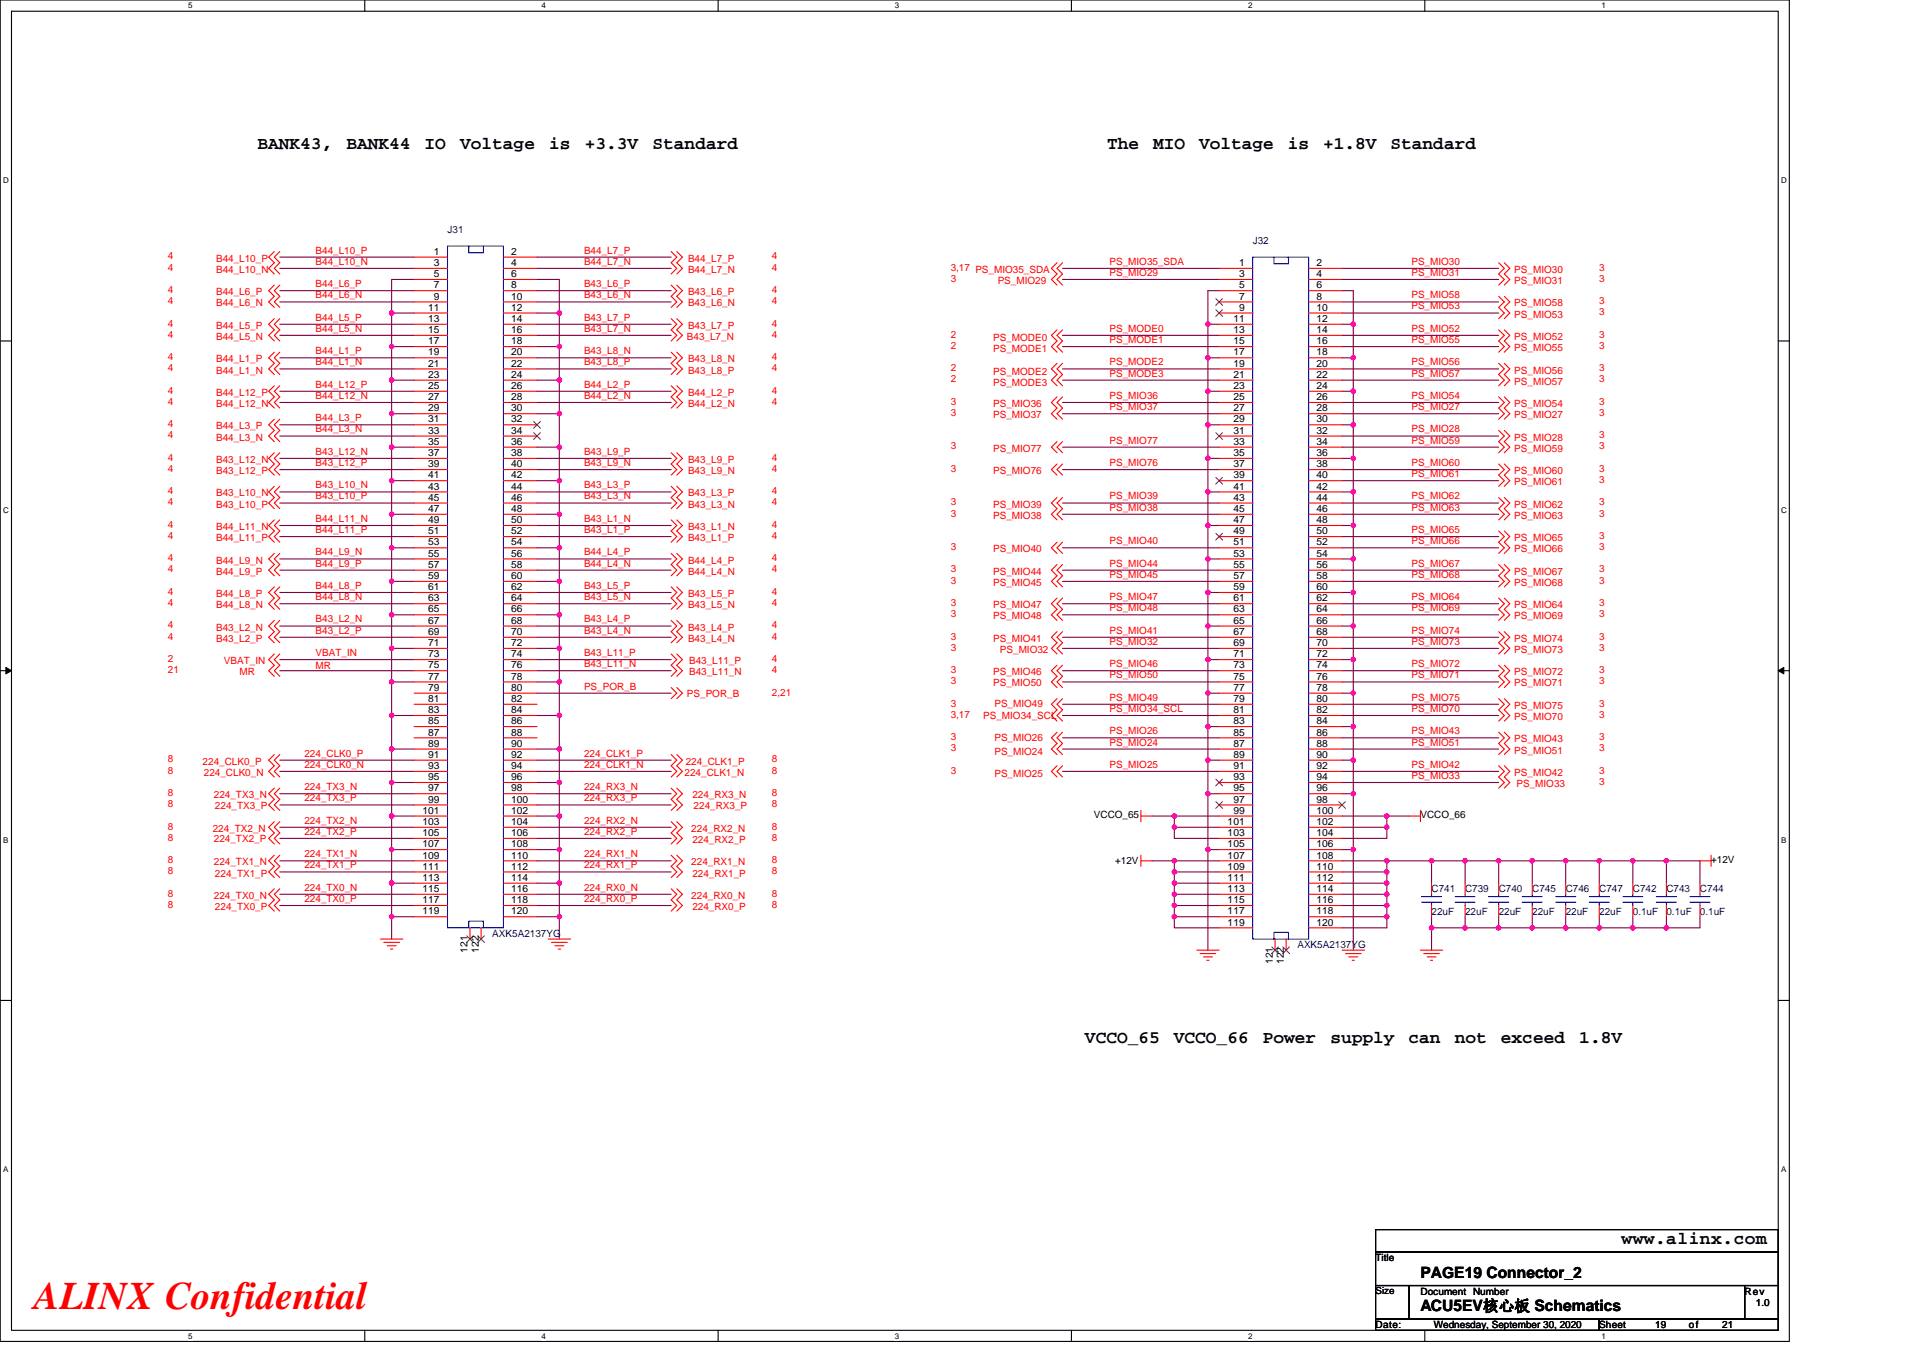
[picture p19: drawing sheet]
<svg xmlns="http://www.w3.org/2000/svg" width="297mm" height="210mm" viewBox="0 0 297 210" stroke-linecap="round" stroke-linejoin="round" font-family="sans-serif">
<defs><g id="words">
<text font-size="6" fill="#f00" x="5.2" y="202.3">ALINX Confidential</text>
<g font-size="2.8">
<text x="39.8" y="23">BANK43,</text>
<text x="53.5" y="23">BANK44</text>
<text x="65.6" y="23">IO</text>
<text x="71.1" y="23">Voltage</text>
<text x="84.8" y="23">is</text>
<text x="90.3" y="23">+3.3V</text>
<text x="100.8" y="23">Standard</text>
<text x="171" y="23">The</text>
<text x="178.1" y="23">MIO</text>
<text x="185.2" y="23">Voltage</text>
<text x="198.9" y="23">is</text>
<text x="204.4" y="23">+1.8V</text>
<text x="214.8" y="23">Standard</text>
<text x="167.6" y="161.2">VCCO_65</text>
<text x="181.3" y="161.2">VCCO_66</text>
<text x="195.1" y="161.2">Power</text>
<text x="205.5" y="161.2">supply</text>
<text x="217.6" y="161.2">can</text>
<text x="224.7" y="161.2">not</text>
<text x="231.8" y="161.2">exceed</text>
<text x="244" y="161.2">1.8V</text>
<text x="250.5" y="192.3">www.alinx.com</text>
</g>
<g font-size="2.4">
<text x="219.4" y="197.4">PAGE19 Connector_2</text>
<text x="219.4" y="202.6">ACU5EV核心板 Schematics</text>
</g>
<g font-size="1.5" fill="#000080">
<text x="69.1" y="35.9">J31</text>
<text x="193.5" y="37.7">J32</text>
<text x="221.1" y="137.9">C741</text>
<text x="226.3" y="137.9">C739</text>
<text x="231.5" y="137.9">C740</text>
<text x="236.7" y="137.9">C745</text>
<text x="241.8" y="137.9">C746</text>
<text x="247" y="137.9">C747</text>
<text x="252.2" y="137.9">C742</text>
<text x="257.4" y="137.9">C743</text>
<text x="262.6" y="137.9">C744</text>
<text x="221.1" y="141.3">22uF</text>
<text x="226.3" y="141.3">22uF</text>
<text x="231.5" y="141.3">22uF</text>
<text x="236.7" y="141.3">22uF</text>
<text x="241.8" y="141.3">22uF</text>
<text x="247" y="141.3">22uF</text>
<text x="252.2" y="141.3">0.1uF</text>
<text x="257.4" y="141.3">0.1uF</text>
<text x="262.6" y="141.3">0.1uF</text>
<text x="76" y="144.8">AXK5A2137YG</text>
<text x="200.4" y="146.5">AXK5A2137YG</text>
</g>
<g font-size="1.5" fill="#f00">
<text x="25.9" y="40.1">4</text>
<text x="25.9" y="41.8">4</text>
<text x="33.4" y="40.4">B44_L10_P</text>
<text x="48.7" y="39.2">B44_L10_P</text>
<text x="48.7" y="40.9">B44_L10_N</text>
<text x="90.2" y="39.2">B44_L7_P</text>
<text x="90.2" y="40.9">B44_L7_N</text>
<text x="106.3" y="40.4">B44_L7_P</text>
<text x="119.2" y="40.1">4</text>
<text x="119.2" y="41.8">4</text>
<text x="146.9" y="41.8">3,17 PS_MIO35_SDA</text>
<text x="171.4" y="40.9">PS_MIO35_SDA</text>
<text x="218" y="40.9">PS_MIO30</text>
<text x="247" y="41.8">3</text>
<text x="25.9" y="45.3">4</text>
<text x="25.9" y="47">4</text>
<text x="33.4" y="45.6">B44_L6_P</text>
<text x="33.4" y="47.3">B44_L6_N</text>
<text x="33.4" y="42.2">B44_L10_N</text>
<text x="48.7" y="44.4">B44_L6_P</text>
<text x="48.7" y="46.1">B44_L6_N</text>
<text x="90.2" y="44.4">B43_L6_P</text>
<text x="90.2" y="46.1">B43_L6_N</text>
<text x="106.3" y="45.6">B43_L6_P</text>
<text x="106.3" y="47.3">B43_L6_N</text>
<text x="106.3" y="42.2">B44_L7_N</text>
<text x="119.2" y="45.3">4</text>
<text x="119.2" y="47">4</text>
<text x="146.9" y="43.5">3</text>
<text x="154.1" y="43.9">PS_MIO29</text>
<text x="171.4" y="42.6">PS_MIO29</text>
<text x="218" y="42.6">PS_MIO31</text>
<text x="218" y="46.1">PS_MIO58</text>
<text x="218" y="47.8">PS_MIO53</text>
<text x="233.9" y="42.2">PS_MIO30</text>
<text x="233.9" y="43.9">PS_MIO31</text>
<text x="233.9" y="47.3">PS_MIO58</text>
<text x="247" y="43.5">3</text>
<text x="247" y="47">3</text>
<text x="25.9" y="50.5">4</text>
<text x="25.9" y="52.2">4</text>
<text x="33.4" y="50.8">B44_L5_P</text>
<text x="33.4" y="52.5">B44_L5_N</text>
<text x="48.7" y="49.6">B44_L5_P</text>
<text x="48.7" y="51.3">B44_L5_N</text>
<text x="90.2" y="51.3">B43_L7_N</text>
<text x="90.2" y="49.6">B43_L7_P</text>
<text x="106.1" y="52.5">B43_L7_N</text>
<text x="106.3" y="50.8">B43_L7_P</text>
<text x="119.2" y="50.5">4</text>
<text x="119.2" y="52.2">4</text>
<text x="146.9" y="53.9">2</text>
<text x="146.9" y="52.2">2</text>
<text x="153.4" y="52.7">PS_MODE0</text>
<text x="171.4" y="53">PS_MODE1</text>
<text x="171.4" y="51.3">PS_MODE0</text>
<text x="218" y="53">PS_MIO55</text>
<text x="218" y="51.3">PS_MIO52</text>
<text x="233.9" y="49.1">PS_MIO53</text>
<text x="233.9" y="52.5">PS_MIO52</text>
<text x="247" y="48.7">3</text>
<text x="247" y="53.9">3</text>
<text x="247" y="52.2">3</text>
<text x="25.9" y="55.6">4</text>
<text x="25.9" y="57.4">4</text>
<text x="33.4" y="56">B44_L1_P</text>
<text x="33.4" y="57.7">B44_L1_N</text>
<text x="48.7" y="59.9">B44_L12_P</text>
<text x="48.7" y="54.7">B44_L1_P</text>
<text x="48.7" y="56.5">B44_L1_N</text>
<text x="90.2" y="59.9">B44_L2_P</text>
<text x="90.2" y="54.7">B43_L8_N</text>
<text x="90.2" y="56.5">B43_L8_P</text>
<text x="106.3" y="56">B43_L8_N</text>
<text x="106.3" y="57.7">B43_L8_P</text>
<text x="119.2" y="55.6">4</text>
<text x="119.2" y="57.4">4</text>
<text x="146.9" y="57.4">2</text>
<text x="146.9" y="59.1">2</text>
<text x="153.4" y="57.9">PS_MODE2</text>
<text x="153.4" y="59.6">PS_MODE3</text>
<text x="153.4" y="54.4">PS_MODE1</text>
<text x="171.4" y="56.5">PS_MODE2</text>
<text x="171.4" y="58.2">PS_MODE3</text>
<text x="218" y="58.2">PS_MIO57</text>
<text x="218" y="56.5">PS_MIO56</text>
<text x="233.9" y="59.4">PS_MIO57</text>
<text x="233.9" y="57.7">PS_MIO56</text>
<text x="233.9" y="54.3">PS_MIO55</text>
<text x="247" y="59.1">3</text>
<text x="247" y="57.4">3</text>
<text x="25.9" y="66">4</text>
<text x="25.9" y="60.8">4</text>
<text x="25.9" y="62.5">4</text>
<text x="33.4" y="61.2">B44_L12_P</text>
<text x="33.4" y="62.9">B44_L12_N</text>
<text x="48.7" y="65.1">B44_L3_P</text>
<text x="48.7" y="61.6">B44_L12_N</text>
<text x="90.2" y="61.6">B44_L2_N</text>
<text x="106.3" y="61.2">B44_L2_P</text>
<text x="106.3" y="62.9">B44_L2_N</text>
<text x="119.2" y="60.8">4</text>
<text x="119.2" y="62.5">4</text>
<text x="146.9" y="64.3">3</text>
<text x="146.9" y="62.5">3</text>
<text x="153.4" y="64.6">PS_MIO37</text>
<text x="153.4" y="62.9">PS_MIO36</text>
<text x="171.4" y="61.6">PS_MIO36</text>
<text x="171.4" y="63.4">PS_MIO37</text>
<text x="218" y="63.4">PS_MIO27</text>
<text x="218" y="61.6">PS_MIO54</text>
<text x="233.9" y="64.6">PS_MIO27</text>
<text x="233.9" y="62.9">PS_MIO54</text>
<text x="247" y="64.3">3</text>
<text x="247" y="62.5">3</text>
<text x="25.9" y="67.7">4</text>
<text x="25.9" y="71.2">4</text>
<text x="33.4" y="66.4">B44_L3_P</text>
<text x="33.4" y="68.1">B44_L3_N</text>
<text x="33.4" y="71.5">B43_L12_N</text>
<text x="48.7" y="66.8">B44_L3_N</text>
<text x="48.7" y="70.3">B43_L12_N</text>
<text x="90.2" y="70.3">B43_L9_P</text>
<text x="106.3" y="71.5">B43_L9_P</text>
<text x="119.2" y="71.2">4</text>
<text x="146.9" y="69.4">3</text>
<text x="153.4" y="69.8">PS_MIO77</text>
<text x="171.4" y="68.5">PS_MIO77</text>
<text x="218" y="68.5">PS_MIO59</text>
<text x="218" y="66.8">PS_MIO28</text>
<text x="233.9" y="69.8">PS_MIO59</text>
<text x="233.9" y="68.1">PS_MIO28</text>
<text x="247" y="69.4">3</text>
<text x="247" y="67.7">3</text>
<text x="25.9" y="76.4">4</text>
<text x="25.9" y="72.9">4</text>
<text x="33.4" y="76.7">B43_L10_N</text>
<text x="33.4" y="73.3">B43_L12_P</text>
<text x="48.7" y="75.5">B43_L10_N</text>
<text x="48.7" y="77.2">B43_L10_P</text>
<text x="48.7" y="72">B43_L12_P</text>
<text x="90.2" y="72">B43_L9_N</text>
<text x="90.2" y="75.5">B43_L3_P</text>
<text x="90.2" y="77.2">B43_L3_N</text>
<text x="106.3" y="76.7">B43_L3_P</text>
<text x="106.3" y="73.3">B43_L9_N</text>
<text x="119.2" y="76.4">4</text>
<text x="119.2" y="72.9">4</text>
<text x="146.9" y="72.9">3</text>
<text x="153.4" y="73.3">PS_MIO76</text>
<text x="171.4" y="72">PS_MIO76</text>
<text x="171.4" y="77.2">PS_MIO39</text>
<text x="218" y="72">PS_MIO60</text>
<text x="218" y="77.2">PS_MIO62</text>
<text x="218" y="73.7">PS_MIO61</text>
<text x="233.9" y="73.3">PS_MIO60</text>
<text x="233.9" y="75">PS_MIO61</text>
<text x="247" y="72.9">3</text>
<text x="247" y="74.6">3</text>
<text x="25.9" y="78.1">4</text>
<text x="25.9" y="83.3">4</text>
<text x="25.9" y="81.6">4</text>
<text x="33.4" y="78.4">B43_L10_P</text>
<text x="33.4" y="83.6">B44_L11_P</text>
<text x="33.4" y="81.9">B44_L11_N</text>
<text x="48.7" y="82.4">B44_L11_P</text>
<text x="48.7" y="80.6">B44_L11_N</text>
<text x="90.2" y="80.6">B43_L1_N</text>
<text x="90.2" y="82.4">B43_L1_P</text>
<text x="106.3" y="78.4">B43_L3_N</text>
<text x="106.3" y="81.9">B43_L1_N</text>
<text x="106.3" y="83.6">B43_L1_P</text>
<text x="119.2" y="78.1">4</text>
<text x="119.2" y="81.6">4</text>
<text x="119.2" y="83.3">4</text>
<text x="146.9" y="78.1">3</text>
<text x="146.9" y="79.8">3</text>
<text x="153.4" y="78.4">PS_MIO39</text>
<text x="153.4" y="80.2">PS_MIO38</text>
<text x="171.4" y="78.9">PS_MIO38</text>
<text x="218" y="82.4">PS_MIO65</text>
<text x="218" y="78.9">PS_MIO63</text>
<text x="233.9" y="83.6">PS_MIO65</text>
<text x="233.9" y="80.2">PS_MIO63</text>
<text x="233.9" y="78.4">PS_MIO62</text>
<text x="247" y="83.3">3</text>
<text x="247" y="79.8">3</text>
<text x="247" y="78.1">3</text>
<text x="25.9" y="86.7">4</text>
<text x="25.9" y="88.5">4</text>
<text x="33.4" y="87.1">B44_L9_N</text>
<text x="33.4" y="88.8">B44_L9_P</text>
<text x="48.7" y="85.8">B44_L9_N</text>
<text x="48.7" y="87.5">B44_L9_P</text>
<text x="90.2" y="85.8">B44_L4_P</text>
<text x="90.2" y="87.5">B44_L4_N</text>
<text x="106.3" y="87.1">B44_L4_P</text>
<text x="106.3" y="88.8">B44_L4_N</text>
<text x="119.2" y="86.7">4</text>
<text x="119.2" y="88.5">4</text>
<text x="146.9" y="85">3</text>
<text x="146.9" y="88.5">3</text>
<text x="153.4" y="85.3">PS_MIO40</text>
<text x="153.4" y="88.8">PS_MIO44</text>
<text x="171.4" y="84.1">PS_MIO40</text>
<text x="171.4" y="87.5">PS_MIO44</text>
<text x="171.4" y="89.3">PS_MIO45</text>
<text x="218" y="89.3">PS_MIO68</text>
<text x="218" y="87.5">PS_MIO67</text>
<text x="218" y="84.1">PS_MIO66</text>
<text x="233.9" y="88.8">PS_MIO67</text>
<text x="233.9" y="85.3">PS_MIO66</text>
<text x="247" y="88.5">3</text>
<text x="247" y="85">3</text>
<text x="25.9" y="91.9">4</text>
<text x="25.9" y="93.6">4</text>
<text x="33.4" y="92.3">B44_L8_P</text>
<text x="33.4" y="94">B44_L8_N</text>
<text x="48.7" y="91">B44_L8_P</text>
<text x="48.7" y="92.7">B44_L8_N</text>
<text x="90.2" y="91">B43_L5_P</text>
<text x="90.2" y="92.7">B43_L5_N</text>
<text x="106.3" y="92.3">B43_L5_P</text>
<text x="106.3" y="94">B43_L5_N</text>
<text x="119.2" y="91.9">4</text>
<text x="119.2" y="93.6">4</text>
<text x="146.9" y="90.2">3</text>
<text x="146.9" y="93.6">3</text>
<text x="146.9" y="95.4">3</text>
<text x="153.4" y="90.5">PS_MIO45</text>
<text x="153.4" y="94">PS_MIO47</text>
<text x="153.4" y="95.7">PS_MIO48</text>
<text x="171.4" y="92.7">PS_MIO47</text>
<text x="171.4" y="94.4">PS_MIO48</text>
<text x="218" y="94.4">PS_MIO69</text>
<text x="218" y="92.7">PS_MIO64</text>
<text x="233.9" y="95.7">PS_MIO69</text>
<text x="233.9" y="94">PS_MIO64</text>
<text x="233.9" y="90.5">PS_MIO68</text>
<text x="247" y="95.4">3</text>
<text x="247" y="93.6">3</text>
<text x="247" y="90.2">3</text>
<text x="25.9" y="97.1">4</text>
<text x="25.9" y="98.8">4</text>
<text x="33.4" y="97.4">B43_L2_N</text>
<text x="33.4" y="99.2">B43_L2_P</text>
<text x="48.7" y="101.4">VBAT_IN</text>
<text x="48.7" y="96.2">B43_L2_N</text>
<text x="48.7" y="97.9">B43_L2_P</text>
<text x="90.2" y="96.2">B43_L4_P</text>
<text x="90.2" y="97.9">B43_L4_N</text>
<text x="90.2" y="101.4">B43_L11_P</text>
<text x="106.3" y="99.2">B43_L4_N</text>
<text x="106.3" y="97.4">B43_L4_P</text>
<text x="119.2" y="98.8">4</text>
<text x="119.2" y="97.1">4</text>
<text x="146.9" y="100.5">3</text>
<text x="146.9" y="98.8">3</text>
<text x="153.4" y="99.2">PS_MIO41</text>
<text x="154.4" y="100.9">PS_MIO32</text>
<text x="171.4" y="97.9">PS_MIO41</text>
<text x="171.4" y="99.6">PS_MIO32</text>
<text x="218" y="99.6">PS_MIO73</text>
<text x="218" y="97.9">PS_MIO74</text>
<text x="233.9" y="100.9">PS_MIO73</text>
<text x="233.9" y="99.2">PS_MIO74</text>
<text x="247" y="100.5">3</text>
<text x="247" y="98.8">3</text>
<text x="25.9" y="104">21</text>
<text x="25.9" y="102.3">2</text>
<text x="34.6" y="102.6">VBAT_IN</text>
<text x="37" y="104.4">MR</text>
<text x="48.7" y="103.3">MR</text>
<text x="90.2" y="106.6">PS_POR_B</text>
<text x="90.2" y="103.1">B43_L11_N</text>
<text x="106.1" y="107.6">PS_POR_B</text>
<text x="106.4" y="102.6">B43_L11_P</text>
<text x="106.4" y="104.4">B43_L11_N</text>
<text x="119.2" y="107.5">2,21</text>
<text x="119.2" y="102.3">4</text>
<text x="119.2" y="104">4</text>
<text x="146.9" y="105.7">3</text>
<text x="146.9" y="104">3</text>
<text x="153.4" y="106.1">PS_MIO50</text>
<text x="153.4" y="104.4">PS_MIO46</text>
<text x="171.4" y="103.1">PS_MIO46</text>
<text x="171.4" y="104.8">PS_MIO50</text>
<text x="218" y="104.8">PS_MIO71</text>
<text x="218" y="103.1">PS_MIO72</text>
<text x="233.9" y="106.1">PS_MIO71</text>
<text x="233.9" y="104.4">PS_MIO72</text>
<text x="247" y="105.7">3</text>
<text x="247" y="104">3</text>
<text x="146.9" y="109.2">3</text>
<text x="146.9" y="110.9">3,17</text>
<text x="151.9" y="111.1">PS_MIO34_SCL</text>
<text x="153.6" y="109.2">PS_MIO49</text>
<text x="171.4" y="113.5">PS_MIO26</text>
<text x="171.4" y="108.3">PS_MIO49</text>
<text x="171.4" y="110">PS_MIO34_SCL</text>
<text x="218" y="113.5">PS_MIO43</text>
<text x="218" y="110">PS_MIO70</text>
<text x="218" y="108.3">PS_MIO75</text>
<text x="233.9" y="111.3">PS_MIO70</text>
<text x="233.9" y="109.5">PS_MIO75</text>
<text x="247" y="110.9">3</text>
<text x="247" y="109.2">3</text>
<text x="25.9" y="119.5">8</text>
<text x="25.9" y="117.8">8</text>
<text x="31.3" y="118.2">224_CLK0_P</text>
<text x="31.5" y="119.9">224_CLK0_N</text>
<text x="47" y="118.6">224_CLK0_N</text>
<text x="47" y="116.9">224_CLK0_P</text>
<text x="90.2" y="116.9">224_CLK1_P</text>
<text x="90.2" y="118.6">224_CLK1_N</text>
<text x="105.7" y="119.9">224_CLK1_N</text>
<text x="105.9" y="118.2">224_CLK1_P</text>
<text x="119.2" y="117.8">8</text>
<text x="119.2" y="119.5">8</text>
<text x="146.9" y="114.4">3</text>
<text x="146.9" y="119.5">3</text>
<text x="146.9" y="116.1">3</text>
<text x="153.6" y="114.5">PS_MIO26</text>
<text x="153.6" y="116.6">PS_MIO24</text>
<text x="171.4" y="118.6">PS_MIO25</text>
<text x="171.4" y="115.2">PS_MIO24</text>
<text x="218" y="118.6">PS_MIO42</text>
<text x="218" y="115.2">PS_MIO51</text>
<text x="233.9" y="116.4">PS_MIO51</text>
<text x="233.9" y="114.7">PS_MIO43</text>
<text x="233.9" y="119.9">PS_MIO42</text>
<text x="247" y="116.1">3</text>
<text x="247" y="114.4">3</text>
<text x="247" y="119.5">3</text>
<text x="25.9" y="124.7">8</text>
<text x="25.9" y="123">8</text>
<text x="33" y="123.3">224_TX3_N</text>
<text x="33.2" y="125.1">224_TX3_P</text>
<text x="47" y="122.1">224_TX3_N</text>
<text x="47" y="123.8">224_TX3_P</text>
<text x="90.2" y="122.1">224_RX3_N</text>
<text x="90.2" y="123.8">224_RX3_P</text>
<text x="107" y="123.3">224_RX3_N</text>
<text x="107.1" y="125.1">224_RX3_P</text>
<text x="119.2" y="124.7">8</text>
<text x="119.2" y="123">8</text>
<text x="153.6" y="120.1">PS_MIO25</text>
<text x="218" y="120.4">PS_MIO33</text>
<text x="234.2" y="121.6">PS_MIO33</text>
<text x="247" y="121.3">3</text>
<text x="25.9" y="129.9">8</text>
<text x="25.9" y="128.2">8</text>
<text x="32.9" y="128.5">224_TX2_N</text>
<text x="33" y="130.1">224_TX2_P</text>
<text x="47" y="127.3">224_TX2_N</text>
<text x="47" y="129">224_TX2_P</text>
<text x="90.2" y="127.3">224_RX2_N</text>
<text x="90.2" y="129">224_RX2_P</text>
<text x="106.8" y="128.5">224_RX2_N</text>
<text x="107" y="130.3">224_RX2_P</text>
<text x="119.2" y="128.2">8</text>
<text x="119.2" y="129.9">8</text>
<text x="25.9" y="135.1">8</text>
<text x="25.9" y="133.4">8</text>
<text x="33" y="133.7">224_TX1_N</text>
<text x="33.2" y="135.4">224_TX1_P</text>
<text x="47" y="132.5">224_TX1_N</text>
<text x="47" y="134.2">224_TX1_P</text>
<text x="47" y="137.6">224_TX0_N</text>
<text x="90.2" y="137.6">224_RX0_N</text>
<text x="90.2" y="132.5">224_RX1_N</text>
<text x="90.2" y="134.2">224_RX1_P</text>
<text x="106.8" y="133.7">224_RX1_N</text>
<text x="107" y="135.4">224_RX1_P</text>
<text x="119.2" y="133.4">8</text>
<text x="119.2" y="135.1">8</text>
<text x="25.9" y="140.3">8</text>
<text x="25.9" y="138.5">8</text>
<text x="33" y="138.9">224_TX0_N</text>
<text x="33.2" y="140.6">224_TX0_P</text>
<text x="47" y="139.4">224_TX0_P</text>
<text x="90.2" y="139.4">224_RX0_P</text>
<text x="106.8" y="138.9">224_RX0_N</text>
<text x="107" y="140.6">224_RX0_P</text>
<text x="119.2" y="138.5">8</text>
<text x="119.2" y="140.3">8</text>
</g>
<g font-size="1.5">
<text x="67" y="39.4">1</text>
<text x="67" y="41.1">3</text>
<text x="79" y="39.4">2</text>
<text x="79" y="41.1">4</text>
<text x="191.4" y="41.1">1</text>
<text x="203.3" y="41.1">2</text>
<text x="67" y="42.8">5</text>
<text x="67" y="44.6">7</text>
<text x="67" y="46.3">9</text>
<text x="79" y="42.8">6</text>
<text x="79" y="44.6">8</text>
<text x="79" y="46.3">10</text>
<text x="191.4" y="42.8">3</text>
<text x="191.4" y="44.6">5</text>
<text x="191.4" y="46.3">7</text>
<text x="203.3" y="42.8">4</text>
<text x="203.3" y="44.6">6</text>
<text x="203.3" y="46.3">8</text>
<text x="66.1" y="48">11</text>
<text x="66.1" y="49.7">13</text>
<text x="66.1" y="51.5">15</text>
<text x="66.1" y="53.2">17</text>
<text x="79" y="48">12</text>
<text x="79" y="49.7">14</text>
<text x="79" y="51.5">16</text>
<text x="79" y="53.2">18</text>
<text x="190.5" y="49.7">11</text>
<text x="190.5" y="51.5">13</text>
<text x="190.5" y="53.2">15</text>
<text x="191.4" y="48">9</text>
<text x="203.3" y="48">10</text>
<text x="203.3" y="49.7">12</text>
<text x="203.3" y="51.5">14</text>
<text x="203.3" y="53.2">16</text>
<text x="66.1" y="54.9">19</text>
<text x="66.1" y="56.6">21</text>
<text x="66.1" y="58.4">23</text>
<text x="79" y="54.9">20</text>
<text x="79" y="56.6">22</text>
<text x="79" y="58.4">24</text>
<text x="190.5" y="54.9">17</text>
<text x="190.5" y="56.6">19</text>
<text x="190.5" y="58.4">21</text>
<text x="203.3" y="54.9">18</text>
<text x="203.3" y="56.6">20</text>
<text x="203.3" y="58.4">22</text>
<text x="66.1" y="60.1">25</text>
<text x="66.1" y="61.8">27</text>
<text x="66.1" y="63.6">29</text>
<text x="66.1" y="65.3">31</text>
<text x="79" y="60.1">26</text>
<text x="79" y="61.8">28</text>
<text x="79" y="63.6">30</text>
<text x="79" y="65.3">32</text>
<text x="190.5" y="60.1">23</text>
<text x="190.5" y="61.8">25</text>
<text x="190.5" y="63.6">27</text>
<text x="190.5" y="65.3">29</text>
<text x="203.3" y="60.1">24</text>
<text x="203.3" y="61.8">26</text>
<text x="203.3" y="63.6">28</text>
<text x="203.3" y="65.3">30</text>
<text x="66.1" y="67">33</text>
<text x="66.1" y="68.7">35</text>
<text x="66.1" y="70.5">37</text>
<text x="79" y="67">34</text>
<text x="79" y="68.7">36</text>
<text x="79" y="70.5">38</text>
<text x="190.5" y="67">31</text>
<text x="190.5" y="68.7">33</text>
<text x="190.5" y="70.5">35</text>
<text x="203.3" y="67">32</text>
<text x="203.3" y="68.7">34</text>
<text x="203.3" y="70.5">36</text>
<text x="66.1" y="72.2">39</text>
<text x="66.1" y="73.9">41</text>
<text x="66.1" y="75.6">43</text>
<text x="66.1" y="77.4">45</text>
<text x="79" y="72.2">40</text>
<text x="79" y="73.9">42</text>
<text x="79" y="75.6">44</text>
<text x="79" y="77.4">46</text>
<text x="190.5" y="72.2">37</text>
<text x="190.5" y="73.9">39</text>
<text x="190.5" y="75.6">41</text>
<text x="190.5" y="77.4">43</text>
<text x="203.3" y="72.2">38</text>
<text x="203.3" y="73.9">40</text>
<text x="203.3" y="75.6">42</text>
<text x="203.3" y="77.4">44</text>
<text x="66.1" y="79.1">47</text>
<text x="66.1" y="80.8">49</text>
<text x="66.1" y="82.5">51</text>
<text x="79" y="79.1">48</text>
<text x="79" y="80.8">50</text>
<text x="79" y="82.5">52</text>
<text x="190.5" y="79.1">45</text>
<text x="190.5" y="80.8">47</text>
<text x="190.5" y="82.5">49</text>
<text x="203.3" y="79.1">46</text>
<text x="203.3" y="80.8">48</text>
<text x="203.3" y="82.5">50</text>
<text x="66.1" y="84.3">53</text>
<text x="66.1" y="86">55</text>
<text x="66.1" y="87.7">57</text>
<text x="66.1" y="89.5">59</text>
<text x="79" y="84.3">54</text>
<text x="79" y="86">56</text>
<text x="79" y="87.7">58</text>
<text x="79" y="89.5">60</text>
<text x="190.5" y="84.3">51</text>
<text x="190.5" y="86">53</text>
<text x="190.5" y="87.7">55</text>
<text x="190.5" y="89.5">57</text>
<text x="203.3" y="84.3">52</text>
<text x="203.3" y="86">54</text>
<text x="203.3" y="87.7">56</text>
<text x="203.3" y="89.5">58</text>
<text x="66.1" y="91.2">61</text>
<text x="66.1" y="92.9">63</text>
<text x="66.1" y="94.6">65</text>
<text x="79" y="91.2">62</text>
<text x="79" y="92.9">64</text>
<text x="79" y="94.6">66</text>
<text x="190.5" y="91.2">59</text>
<text x="190.5" y="92.9">61</text>
<text x="190.5" y="94.6">63</text>
<text x="203.3" y="91.2">60</text>
<text x="203.3" y="92.9">62</text>
<text x="203.3" y="94.6">64</text>
<text x="66.1" y="96.4">67</text>
<text x="66.1" y="98.1">69</text>
<text x="66.1" y="99.8">71</text>
<text x="66.1" y="101.6">73</text>
<text x="79" y="96.4">68</text>
<text x="79" y="98.1">70</text>
<text x="79" y="99.8">72</text>
<text x="79" y="101.6">74</text>
<text x="190.5" y="96.4">65</text>
<text x="190.5" y="98.1">67</text>
<text x="190.5" y="99.8">69</text>
<text x="190.5" y="101.6">71</text>
<text x="203.3" y="96.4">66</text>
<text x="203.3" y="98.1">68</text>
<text x="203.3" y="99.8">70</text>
<text x="203.3" y="101.6">72</text>
<text x="66.1" y="103.3">75</text>
<text x="66.1" y="105">77</text>
<text x="66.1" y="106.7">79</text>
<text x="79" y="103.3">76</text>
<text x="79" y="105">78</text>
<text x="79" y="106.7">80</text>
<text x="190.5" y="103.3">73</text>
<text x="190.5" y="105">75</text>
<text x="190.5" y="106.7">77</text>
<text x="203.3" y="103.3">74</text>
<text x="203.3" y="105">76</text>
<text x="203.3" y="106.7">78</text>
<text x="66.1" y="108.5">81</text>
<text x="66.1" y="110.2">83</text>
<text x="66.1" y="111.9">85</text>
<text x="66.1" y="113.6">87</text>
<text x="79" y="108.5">82</text>
<text x="79" y="110.2">84</text>
<text x="79" y="111.9">86</text>
<text x="79" y="113.6">88</text>
<text x="190.5" y="108.5">79</text>
<text x="190.5" y="110.2">81</text>
<text x="190.5" y="111.9">83</text>
<text x="190.5" y="113.6">85</text>
<text x="203.3" y="108.5">80</text>
<text x="203.3" y="110.2">82</text>
<text x="203.3" y="111.9">84</text>
<text x="203.3" y="113.6">86</text>
<text x="66.1" y="115.4">89</text>
<text x="66.1" y="117.1">91</text>
<text x="66.1" y="118.8">93</text>
<text x="79" y="115.4">90</text>
<text x="79" y="117.1">92</text>
<text x="79" y="118.8">94</text>
<text x="190.5" y="115.4">87</text>
<text x="190.5" y="117.1">89</text>
<text x="190.5" y="118.8">91</text>
<text x="203.3" y="115.4">88</text>
<text x="203.3" y="117.1">90</text>
<text x="203.3" y="118.8">92</text>
<text x="65.3" y="125.7">101</text>
<text x="66.1" y="120.5">95</text>
<text x="66.1" y="122.3">97</text>
<text x="66.1" y="124">99</text>
<text x="79" y="120.5">96</text>
<text x="79" y="122.3">98</text>
<text x="79" y="124">100</text>
<text x="79" y="125.7">102</text>
<text x="190.5" y="120.5">93</text>
<text x="190.5" y="122.3">95</text>
<text x="190.5" y="124">97</text>
<text x="190.5" y="125.7">99</text>
<text x="203.3" y="120.5">94</text>
<text x="203.3" y="122.3">96</text>
<text x="203.3" y="124">98</text>
<text x="203.3" y="125.7">100</text>
<text x="65.3" y="127.5">103</text>
<text x="65.3" y="129.2">105</text>
<text x="65.3" y="130.9">107</text>
<text x="79" y="127.5">104</text>
<text x="79" y="129.2">106</text>
<text x="79" y="130.9">108</text>
<text x="169" y="126.4">VCCO_65</text>
<text x="189.6" y="127.5">101</text>
<text x="189.6" y="129.2">103</text>
<text x="189.6" y="130.9">105</text>
<text x="203.3" y="127.5">102</text>
<text x="203.3" y="129.2">104</text>
<text x="203.3" y="130.9">106</text>
<text x="219.4" y="126.4">VCCO_66</text>
<text x="65.3" y="132.7">109</text>
<text x="65.3" y="134.4">111</text>
<text x="65.3" y="136.1">113</text>
<text x="65.3" y="137.8">115</text>
<text x="79" y="132.7">110</text>
<text x="79" y="134.4">112</text>
<text x="79" y="136.1">114</text>
<text x="79" y="137.8">116</text>
<text x="172.3" y="133.5">+12V</text>
<text x="189.6" y="132.7">107</text>
<text x="189.6" y="134.4">109</text>
<text x="189.6" y="136.1">111</text>
<text x="189.6" y="137.8">113</text>
<text x="203.3" y="132.7">108</text>
<text x="203.3" y="134.4">110</text>
<text x="203.3" y="136.1">112</text>
<text x="203.3" y="137.8">114</text>
<text x="264.3" y="133.4">+12V</text>
<text x="65.3" y="139.6">117</text>
<text x="65.3" y="141.3">119</text>
<text x="79" y="139.6">118</text>
<text x="79" y="141.3">120</text>
<text x="189.6" y="139.6">115</text>
<text x="189.6" y="141.3">117</text>
<text x="189.6" y="143">119</text>
<text x="203.3" y="139.6">116</text>
<text x="203.3" y="141.3">118</text>
<text x="203.3" y="143">120</text>
<text x="72.2" y="147.2" transform="rotate(-90 72.2 147.2)">121</text>
<text x="74" y="147.2" transform="rotate(-90 74 147.2)">122</text>
<text x="196.6" y="149" transform="rotate(-90 196.6 149)">121</text>
<text x="198.3" y="149" transform="rotate(-90 198.3 149)">122</text>
<text x="212.5" y="194.9">Title</text>
<text x="212.5" y="200">Size</text>
<text x="219.4" y="200">Document Number</text>
<text x="269.5" y="200">Rev</text>
<text x="271.2" y="201.8">1.0</text>
<text x="212.5" y="205.2">Date:</text>
<text x="221.5" y="205.2">Wednesday, September 30, 2020</text>
<text x="247" y="205.2">Sheet</text>
<text x="255.7" y="205.2">19</text>
<text x="260.9" y="205.2">of</text>
<text x="266" y="205.2">21</text>
</g>
<g font-size="1.2">
<text x="29.1" y="1.3">5</text>
<text x="83.6" y="1.3">4</text>
<text x="138.2" y="1.3">3</text>
<text x="192.8" y="1.3">2</text>
<text x="247.4" y="1.3">1</text>
<text x=".5" y="28.3">D</text>
<text x="275.1" y="28.3">D</text>
<text x=".5" y="79.2">C</text>
<text x="275.1" y="79.2">C</text>
<text x=".5" y="130.2">B</text>
<text x="275.1" y="130.2">B</text>
<text x=".5" y="181.1">A</text>
<text x="275.1" y="181.1">A</text>
<text x="29.1" y="206.8">5</text>
<text x="83.6" y="206.8">4</text>
<text x="138.2" y="206.8">3</text>
<text x="192.8" y="206.8">2</text>
<text x="247.4" y="206.8">1</text>
</g>
</g></defs>
<path d="M0 0h276.4v207.3h-276.4zM1.8 1.7h272.9v203.8h-272.9z" fill="none" stroke="#000" stroke-width=".17"/>
<g fill="#fff">
<path d="M29.1 .2h.6v1.4h-.6z"/>
<path d="M29.1 205.7h.6v1.4h-.6z"/>
</g>
<path d="M56.3 0v1.7M56.3 205.5v1.8" fill="none" stroke="#000" stroke-width=".17"/>
<g fill="#fff">
<path d="M83.6 .2h.7v1.4h-.7z"/>
<path d="M83.6 205.7h.7v1.4h-.7z"/>
</g>
<path d="M110.9 0v1.7M110.9 205.5v1.8" fill="none" stroke="#000" stroke-width=".17"/>
<g fill="#fff">
<path d="M138.2 .2h.7v1.4h-.7z"/>
<path d="M138.2 205.7h.7v1.4h-.7z"/>
</g>
<path d="M165.5 0v1.7M165.5 205.5v1.8" fill="none" stroke="#000" stroke-width=".17"/>
<g fill="#fff">
<path d="M192.8 .2h.6v1.4h-.6z"/>
<path d="M192.8 205.7h.6v1.4h-.6z"/>
</g>
<path d="M220.1 0v1.7M220.1 205.5v1.8" fill="none" stroke="#000" stroke-width=".17"/>
<g fill="#fff">
<path d="M247.4 .2h.6v1.4h-.6z"/>
<path d="M247.4 205.7h.6v1.4h-.6z"/>
<path d="M.5 27.2h.8v1.4h-.8z"/>
<path d="M275.1 27.2h.9v1.4h-.9z"/>
<path d="M.5 78.1h.8v1.4h-.8z"/>
<path d="M275.1 78.1h.9v1.4h-.9z"/>
</g>
<path d="M0 52.7h1.8M274.7 52.7h1.7" fill="none" stroke="#000" stroke-width=".17"/>
<g fill="#fff">
<path d="M.5 129.1h.8v1.4h-.8z"/>
<path d="M275.1 129.1h.8v1.4h-.8z"/>
</g>
<path d="M0 103.6h1.8M274.7 103.6h1.7" fill="none" stroke="#000" stroke-width=".17"/>
<path d="M.9 103.1l.9 .5-.9 .5zM274.7 103.6l.8-.5v1z" fill="#000" stroke="#000" stroke-width=".15"/>
<g fill="#fff">
<path d="M.5 180h.8v1.4h-.8z"/>
<path d="M275.1 180h.8v1.4h-.8z"/>
</g>
<path d="M0 154.6h1.8M274.7 154.6h1.7M212.5 190h62.2v3.5h-62.2zM212.5 193.5h62.2v5.1h-62.2zM212.5 198.6h5.2v5.2h-5.2zM217.7 198.6h51.8v5.2h-51.8zM269.5 198.6h5.2v5.2h-5.2zM212.5 203.8h34.5v1.7h-34.5zM247 203.8h27.7v1.7h-27.7z" fill="none" stroke="#000" stroke-width=".17"/>
<g fill="none" stroke="#800040" stroke-width=".17">
<path d="M43.2 39.7h20.8M82.9 39.7h20.8M43.2 41.5h20.8M43.2 44.9h20.8M43.2 46.7h20.8M43.2 50.1h20.8M43.2 51.8h20.8M43.2 55.3h20.8M43.2 57h20.8M60.5 53.6v5.1M60.5 58.7h3.5M60.5 58.7v5.2h3.5"/>
<path d="M60.5 53.6h3.5M64 43.2h-3.5v5.2M64 48.4h-3.5v5.2M82.9 53.6h3.5M82.9 58.7h3.5M82.9 48.4h3.5v5.2M82.9 43.2h3.5v5.2M82.9 44.9h20.8M82.9 46.7h20.8M82.9 51.8h20.8M82.9 50.1h20.8M82.9 41.5h20.8"/>
<path d="M82.9 55.3h20.8M82.9 57h20.8M86.4 53.6v5.1M86.4 58.7v5.2h-3.5M164.1 57h24.2M164.1 58.7h24.2M164.1 53.6h24.2M164.1 51.8h24.2M164.1 43.2h24.2M164.1 41.5h24.2M186.6 55.3h1.7M186.6 50.1h1.7"/>
<path d="M186.6 55.3v5.2M186.6 50.1v5.2M188.3 44.9h-1.7v5.2M207.3 41.5h24.2M207.3 43.2h24.2M207.3 48.4h24.2M207.3 58.7h24.2M207.3 57h24.2M207.3 46.7h24.2M207.3 53.6h24.2M207.3 51.8h24.2M207.3 44.9h1.7v5.2"/>
<path d="M207.3 55.3h1.7M207.3 50.1h1.7M209 50.1v5.2M209 55.3v5.2M43.2 60.5h20.8M43.2 62.2h20.8M43.2 65.6h20.8M43.2 67.4h20.8M43.2 76h20.8M43.2 77.7h20.8M43.2 70.8h20.8M43.2 72.6h20.8"/>
<path d="M60.5 79.5v5.1h3.5M60.5 74.3v5.2h3.5M60.5 69.1v5.2h3.5M60.5 63.9v5.2h3.5M82.9 60.5h20.8M82.9 62.2h20.8M82.9 76h20.8M82.9 77.7h20.8M82.9 70.8h20.8M82.9 72.6h20.8M86.4 63.9v5.2h-3.5M86.4 69.1v5.2h-3.5"/>
<path d="M86.4 74.3v5.2h-3.5M86.4 79.5v5.1h-3.5M164.1 69.1h24.2M164.1 62.2h24.2M164.1 63.9h24.2M164.1 72.6h24.2M164.1 79.5h24.2M164.1 77.7h24.2M186.6 76h1.7M186.6 60.5h1.7M186.6 76v5.2M186.6 60.5v5.1"/>
<path d="M188.3 70.8h-1.7v5.2M188.3 65.6h-1.7v5.2M207.3 60.5h1.7M207.3 74.3h24.2M207.3 69.1h24.2M207.3 67.4h24.2M207.3 63.9h24.2M207.3 72.6h24.2M207.3 79.5h24.2M207.3 77.7h24.2M207.3 62.2h24.2M207.3 70.8h1.7"/>
<path d="M207.3 65.6h1.7M207.3 76h1.7M209 65.6v5.2M209 76v5.2M209 60.5v5.1M209 70.8v5.2M43.2 91.5h20.8M43.2 93.3h20.8M43.2 82.9h20.8M43.2 81.2h20.8M43.2 86.4h20.8M43.2 88.1h20.8"/>
<path d="M43.2 96.7h20.8M43.2 98.5h20.8M60.5 89.8v5.2M60.5 95v5.2h3.5M60.5 95h3.5M60.5 84.6v5.2h3.5M82.9 89.8h3.5M82.9 95h3.5M82.9 86.4h20.8M82.9 88.1h20.8M82.9 91.5h20.8M82.9 93.3h20.8"/>
<path d="M82.9 96.7h20.8M82.9 98.5h20.8M82.9 81.2h20.8M82.9 82.9h20.8M86.4 84.6v5.2M86.4 89.8v5.2M86.4 95v5.2h-3.5M164.1 84.6h24.2M164.1 88.1h24.2M164.1 89.8h24.2M164.1 93.3h24.2M164.1 95h24.2"/>
<path d="M164.1 98.5h24.2M186.6 81.2h1.7M186.6 81.2v5.2h1.7M186.6 86.4v5.1h1.7M186.6 96.7h1.7M186.6 96.7v5.2M186.6 91.5v5.2M207.3 96.7h1.7M207.3 84.6h24.2M207.3 98.5h24.2M207.3 95h24.2M207.3 93.3h24.2"/>
<path d="M207.3 89.8h24.2M207.3 88.1h24.2M207.3 82.9h24.2M207.3 91.5h1.7M207.3 81.2h1.7M207.3 86.4h1.7M209 91.5v5.2M209 96.7v5.2M209 81.2v10.3M43.2 101.9h20.8M43.2 103.6h20.8M43.2 119.2h20.8"/>
<path d="M43.2 117.5h20.8M60.5 115.7h3.5M60.5 105.4v5.2M60.5 110.6v10.3h3.5M60.5 110.6h3.5M60.5 100.2v5.2h3.5M82.9 110.6h3.5M82.9 115.7h3.5M82.9 117.5h20.8M82.9 119.2h20.8M82.9 107.1h20.8M82.9 101.9h20.8"/>
<path d="M82.9 103.6h20.8M86.4 110.6v5.1M86.4 105.4v5.2M86.4 115.7v5.2M86.4 100.2v5.2h-3.5M164.1 110.6h24.2M164.1 100.2h24.2M164.1 119.2h24.2M164.1 114h24.2M164.1 108.8h24.2M164.1 103.6h24.2M164.1 105.4h24.2"/>
<path d="M164.1 115.7h24.2M186.6 117.5h1.7M186.6 101.9h1.7M186.6 112.3h1.7M186.6 107.1h1.7M186.6 101.9v5.2M186.6 107.1v5.2M186.6 112.3v5.2M186.6 117.5v5.1M207.3 117.5h1.7M207.3 101.9h1.7M207.3 107.1h1.7"/>
<path d="M207.3 112.3h1.7v5.2M207.3 119.2h24.2M207.3 115.7h24.2M207.3 114h24.2M207.3 110.6h24.2M207.3 108.8h24.2M207.3 105.4h24.2M207.3 103.6h24.2M207.3 100.2h24.2M209 107.1v5.2M209 101.9v5.2M209 117.5v5.1"/>
<path d="M43.2 127.8h20.8M43.2 129.5h20.8M43.2 138.2h20.8M43.2 139.9h20.8M43.2 122.6h20.8M43.2 124.4h20.8M43.2 133h20.8M43.2 134.7h20.8M60.5 126.1v5.2M60.5 136.5h3.5M60.5 136.5v5.1h3.5M60.5 120.9v5.2h3.5"/>
<path d="M60.5 131.3h3.5M60.5 131.3v5.2M82.9 131.3h3.5M82.9 126.1h3.5M82.9 120.9h3.5v5.2M82.9 133h20.8M82.9 134.7h20.8M82.9 124.4h20.8M82.9 127.8h20.8M82.9 129.5h20.8M82.9 138.2h20.8M82.9 139.9h20.8"/>
<path d="M82.9 122.6h20.8M82.9 136.5h3.5M86.4 131.3v5.2M86.4 136.5v5.1M86.4 126.1v5.2M177.9 126.1h3.5v1.7M177.9 133h3.5M181.4 134.7h6.9M181.4 136.5h6.9M181.4 138.2h6.9M181.4 139.9h6.9M181.4 139.9v1.7h6.9"/>
<path d="M181.4 127.8h6.9M181.4 127.8v1.7h6.9M181.4 138.2v1.7M181.4 133v5.2M181.4 126.1h6.9M181.4 133h6.9M186.6 131.3h1.7M186.6 122.6h1.7M186.6 131.3v15.5M186.6 122.6v8.7M207.3 134.7h6.9M207.3 136.5h6.9"/>
<path d="M207.3 138.2h6.9M207.3 139.9h6.9M207.3 122.6h1.7M207.3 127.8h6.9M207.3 126.1h6.9M207.3 131.3h1.7M207.3 133h6.9M207.3 120.9h24.2M209 122.6v8.7M209 131.3v15.5M214.2 133h6.9M214.2 133v8.6"/>
<path d="M214.2 127.8v1.7h-6.9M214.2 126.1h3.5M214.2 126.1v1.7M226.3 133h-5.2v3.5M226.3 133v3.5M226.3 133h5.2M236.7 133h-5.2v3.5M236.7 133v3.5M236.7 133h5.1M247 133h-5.2v3.5M252.2 133h-5.2v3.5M252.2 133v3.5"/>
<path d="M252.2 133h5.2M257.4 136.5v-3.5h5.2v3.5M60.5 141.6v3.5M82.9 141.6h3.5M86.4 141.6v3.5M181.4 141.6v1.8h6.9M207.3 141.6h6.9M214.2 141.6v1.8h-6.9M221.1 141.6v1.8h5.2M221.1 143.4v3.4M226.3 141.6v1.8M226.3 143.4h5.2"/>
<path d="M231.5 141.6v1.8M231.5 143.4h5.2M236.7 141.6v1.8h5.1M241.8 141.6v1.8h5.2M247 141.6v1.8h5.2M252.2 141.6v1.8h5.2M257.4 141.6v1.8h5.2v-1.8"/>
</g>
<g fill="#f0f" stroke="#f0f" stroke-width=".17">
<circle cx="60.5" cy="141.6" r=".34"/>
<circle cx="86.4" cy="141.6" r=".34"/>
<circle cx="186.6" cy="131.3" r=".33"/>
<circle cx="186.6" cy="122.6" r=".33"/>
<circle cx="209" cy="122.6" r=".33"/>
<circle cx="209" cy="91.5" r=".34"/>
<circle cx="209" cy="117.5" r=".34"/>
<circle cx="186.6" cy="117.5" r=".34"/>
<circle cx="209" cy="112.3" r=".34"/>
<circle cx="186.6" cy="107.1" r=".34"/>
<circle cx="186.6" cy="101.9" r=".34"/>
<circle cx="186.6" cy="112.3" r=".34"/>
<circle cx="186.6" cy="76" r=".34"/>
<circle cx="186.6" cy="81.2" r=".34"/>
<circle cx="209" cy="81.2" r=".34"/>
<circle cx="209" cy="70.8" r=".33"/>
<circle cx="209" cy="65.6" r=".34"/>
<circle cx="209" cy="55.3" r=".34"/>
<circle cx="186.6" cy="50.1" r=".34"/>
<circle cx="186.6" cy="55.3" r=".34"/>
<circle cx="86.4" cy="58.7" r=".34"/>
<circle cx="60.5" cy="58.7" r=".34"/>
<circle cx="60.5" cy="63.9" r=".34"/>
<circle cx="186.6" cy="60.4" r=".34"/>
<circle cx="186.6" cy="65.6" r=".34"/>
<circle cx="186.6" cy="70.8" r=".33"/>
<circle cx="186.6" cy="86.4" r=".34"/>
<circle cx="186.6" cy="96.7" r=".33"/>
<circle cx="186.6" cy="91.5" r=".34"/>
<circle cx="209" cy="50.1" r=".34"/>
<circle cx="209" cy="60.4" r=".34"/>
<circle cx="209" cy="76" r=".34"/>
<circle cx="209" cy="86.4" r=".34"/>
<circle cx="209" cy="96.7" r=".33"/>
<circle cx="86.4" cy="136.4" r=".34"/>
<circle cx="86.4" cy="63.9" r=".34"/>
<circle cx="86.4" cy="69.1" r=".34"/>
<circle cx="86.4" cy="79.4" r=".33"/>
<circle cx="86.4" cy="74.3" r=".34"/>
<circle cx="86.4" cy="84.6" r=".34"/>
<circle cx="86.4" cy="89.8" r=".34"/>
<circle cx="86.4" cy="95" r=".34"/>
<circle cx="86.4" cy="105.4" r=".33"/>
<circle cx="86.4" cy="100.2" r=".34"/>
<circle cx="60.5" cy="120.9" r=".34"/>
<circle cx="60.5" cy="110.5" r=".34"/>
<circle cx="60.5" cy="105.4" r=".33"/>
<circle cx="60.5" cy="100.2" r=".34"/>
<circle cx="60.5" cy="95" r=".34"/>
<circle cx="60.5" cy="89.8" r=".34"/>
<circle cx="60.5" cy="84.6" r=".34"/>
<circle cx="60.5" cy="79.4" r=".33"/>
<circle cx="60.5" cy="74.3" r=".34"/>
<circle cx="60.5" cy="69.1" r=".34"/>
<circle cx="181.4" cy="133" r=".34"/>
<circle cx="181.4" cy="134.7" r=".34"/>
<circle cx="181.4" cy="136.4" r=".34"/>
<circle cx="181.4" cy="141.6" r=".34"/>
<circle cx="181.4" cy="139.9" r=".33"/>
<circle cx="181.4" cy="138.2" r=".34"/>
<circle cx="214.2" cy="134.7" r=".34"/>
<circle cx="214.2" cy="136.4" r=".34"/>
<circle cx="214.2" cy="138.2" r=".34"/>
<circle cx="214.2" cy="139.9" r=".33"/>
<circle cx="214.2" cy="141.6" r=".34"/>
<circle cx="86.4" cy="48.4" r=".34"/>
<circle cx="86.4" cy="53.5" r=".33"/>
<circle cx="60.5" cy="48.4" r=".34"/>
<circle cx="60.5" cy="53.5" r=".33"/>
<circle cx="214.2" cy="133" r=".34"/>
<circle cx="209" cy="107.1" r=".34"/>
<circle cx="209" cy="101.9" r=".34"/>
<circle cx="86.4" cy="110.5" r=".34"/>
<circle cx="60.5" cy="115.7" r=".34"/>
<circle cx="60.5" cy="131.3" r=".33"/>
<circle cx="60.5" cy="126.1" r=".34"/>
<circle cx="60.5" cy="136.4" r=".34"/>
<circle cx="86.4" cy="131.3" r=".33"/>
<circle cx="86.4" cy="126.1" r=".34"/>
<circle cx="86.4" cy="120.9" r=".34"/>
<circle cx="86.4" cy="115.7" r=".34"/>
<circle cx="181.4" cy="126.1" r=".34"/>
<circle cx="181.4" cy="127.8" r=".34"/>
<circle cx="214.2" cy="127.8" r=".34"/>
<circle cx="214.2" cy="126.1" r=".34"/>
<circle cx="209" cy="131.3" r=".33"/>
<circle cx="221.1" cy="133" r=".34"/>
<circle cx="226.3" cy="133" r=".34"/>
<circle cx="231.5" cy="133" r=".34"/>
<circle cx="221.1" cy="143.4" r=".34"/>
<circle cx="226.3" cy="143.4" r=".34"/>
<circle cx="236.7" cy="133" r=".34"/>
<circle cx="241.8" cy="133" r=".34"/>
<circle cx="247" cy="133" r=".34"/>
<circle cx="252.2" cy="133" r=".34"/>
<circle cx="257.4" cy="133" r=".34"/>
<circle cx="231.5" cy="143.4" r=".34"/>
<circle cx="236.7" cy="143.4" r=".34"/>
<circle cx="241.8" cy="143.4" r=".34"/>
<circle cx="247" cy="143.4" r=".34"/>
<circle cx="252.2" cy="143.4" r=".34"/>
<circle cx="257.4" cy="143.4" r=".34"/>
</g>
<g fill="none" stroke="#f00" stroke-width=".17">
<path d="M42.4 38.9l-.9 .8 .9 .9-.9 .9 .9 .8M43.2 38.9l-.8 .8 .8 .9-.8 .9 .8 .8M64 39.7h5.1M77.8 39.7h5.1M103.7 38.9l.8 .8-.8 .9 .8 .9-.8 .8M104.5 38.9l.9 .8-.9 .9 .9 .9-.9 .8M42.4 44l-.9 .9 .9 .9-.9 .9 .9 .8M42.4 49.2l-.9 .9 .9 .9-.9 .8 .9 .9M42.4 59.6l-.9 .9 .9 .8-.9 .9 .9 .9M42.4 54.4l-.9 .9 .9 .8-.9 .9 .9 .9M43.2 44l-.8 .9 .8 .9-.8 .9 .8 .8M43.2 49.2l-.8 .9 .8 .9-.8 .8 .8 .9"/>
<path d="M43.2 59.6l-.8 .9 .8 .8-.8 .9 .8 .9M43.2 54.4l-.8 .9 .8 .8-.8 .9 .8 .9M64 41.5h5.1M64 43.2h5.1M64 44.9h5.1M64 46.7h5.1M64 48.4h5.1M64 50.1h5.1M64 51.8h5.1M64 53.6h5.1M64 55.3h5.1M64 57h5.1"/>
<path d="M64 58.7h5.1M77.8 41.5h5.1M77.8 43.2h5.1M77.8 44.9h5.1M77.8 46.7h5.1M77.8 48.4h5.1M77.8 50.1h5.1M77.8 51.8h5.1M77.8 53.6h5.1M77.8 55.3h5.1M77.8 57h5.1M77.8 58.7h5.1"/>
<path d="M103.7 59.6l.8 .9-.8 .8 .8 .9-.8 .9M103.7 44l.8 .9-.8 .9 .8 .9-.8 .8M103.7 54.4l.8 .9-.8 .8 .8 .9-.8 .9M103.7 49.2l.8 .9-.8 .9 .8 .8-.8 .9M104.5 59.6l.9 .9-.9 .8 .9 .9-.9 .9M104.5 44l.9 .9-.9 .9 .9 .9-.9 .8M104.5 54.4l.9 .9-.9 .8 .9 .9-.9 .9M104.5 49.2l.9 .9-.9 .9 .9 .8-.9 .9M163.3 56.1l-.9 .9 .9 .9-.9 .8 .9 .9M163.3 51l-.9 .8 .9 .9-.9 .9 .9 .8M163.3 40.6l-.9 .9 .9 .8-.9 .9 .9 .8M164.1 56.1l-.8 .9 .8 .9-.8 .8 .8 .9"/>
<path d="M164.1 51l-.8 .8 .8 .9-.8 .9 .8 .8M164.1 40.6l-.8 .9 .8 .8-.8 .9 .8 .8M188.3 41.5h5.2M188.3 43.2h5.2M188.3 44.9h5.2M188.3 46.7h5.2M188.3 48.4h5.2M188.3 50.1h5.2M188.3 51.8h5.2M188.3 53.6h5.2M188.3 55.3h5.2M188.3 57h5.2"/>
<path d="M188.3 58.7h5.2M202.1 41.5h5.2M202.1 43.2h5.2M202.1 44.9h5.2M202.1 46.7h5.2M202.1 48.4h5.2M202.1 50.1h5.2M202.1 51.8h5.2M202.1 53.6h5.2M202.1 55.3h5.2M202.1 57h5.2M202.1 58.7h5.2"/>
<path d="M231.5 40.6l.9 .9-.9 .8 .9 .9-.9 .8M231.5 45.8l.9 .9-.9 .8 .9 .9-.9 .8M231.5 56.1l.9 .9-.9 .9 .9 .8-.9 .9M231.5 51l.9 .8-.9 .9 .9 .9-.9 .8M232.4 40.6l.8 .9-.8 .8 .8 .9-.8 .8M232.4 45.8l.8 .9-.8 .8 .8 .9-.8 .8M232.4 56.1l.8 .9-.8 .9 .8 .8-.8 .9M232.4 51l.8 .8-.8 .9 .8 .9-.8 .8M42.4 64.8l-.9 .8 .9 .9-.9 .9 .9 .8M42.4 75.1l-.9 .9 .9 .9-.9 .8 .9 .9M42.4 70l-.9 .8 .9 .9-.9 .9 .9 .8M43.2 64.8l-.8 .8 .8 .9-.8 .9 .8 .8"/>
<path d="M43.2 75.1l-.8 .9 .8 .9-.8 .8 .8 .9M43.2 70l-.8 .8 .8 .9-.8 .9 .8 .8M64 60.5h5.1M64 62.2h5.1M64 63.9h5.1M64 65.6h5.1M64 67.4h5.1M64 69.1h5.1M64 70.8h5.1M64 72.6h5.1M64 74.3h5.1M64 76h5.1"/>
<path d="M64 77.7h5.1M64 79.5h5.1M77.8 60.5h5.1M77.8 62.2h5.1M77.8 63.9h5.1M77.8 65.6h5.1M77.8 67.4h5.1M77.8 69.1h5.1M77.8 70.8h5.1M77.8 72.6h5.1M77.8 74.3h5.1M77.8 76h5.1"/>
<path d="M77.8 77.7h5.1M77.8 79.5h5.1M103.7 75.1l.8 .9-.8 .9 .8 .8-.8 .9M103.7 70l.8 .8-.8 .9 .8 .9-.8 .8M104.5 75.1l.9 .9-.9 .9 .9 .8-.9 .9M104.5 70l.9 .8-.9 .9 .9 .9-.9 .8M163.3 68.2l-.9 .9 .9 .9M163.3 76.9l-.9 .8 .9 .9-.9 .9 .9 .8M163.3 71.7l-.9 .9 .9 .8M163.3 61.3l-.9 .9 .9 .9-.9 .8 .9 .9M164.1 68.2l-.8 .9 .8 .9M164.1 76.9l-.8 .8 .8 .9-.8 .9 .8 .8"/>
<path d="M164.1 71.7l-.8 .9 .8 .8M164.1 61.3l-.8 .9 .8 .9-.8 .8 .8 .9M188.3 60.5h5.2M188.3 62.2h5.2M188.3 63.9h5.2M188.3 65.6h5.2M188.3 67.4h5.2M188.3 69.1h5.2M188.3 70.8h5.2M188.3 72.6h5.2M188.3 74.3h5.2M188.3 76h5.2"/>
<path d="M188.3 77.7h5.2M188.3 79.5h5.2M202.1 60.5h5.2M202.1 62.2h5.2M202.1 63.9h5.2M202.1 65.6h5.2M202.1 67.4h5.2M202.1 69.1h5.2M202.1 70.8h5.2M202.1 72.6h5.2M202.1 74.3h5.2M202.1 76h5.2"/>
<path d="M202.1 77.7h5.2M202.1 79.5h5.2M231.5 71.7l.9 .9-.9 .8 .9 .9-.9 .8M231.5 76.9l.9 .8-.9 .9 .9 .9-.9 .8M231.5 66.5l.9 .9-.9 .8 .9 .9-.9 .9M231.5 61.3l.9 .9-.9 .9 .9 .8-.9 .9M232.4 71.7l.8 .9-.8 .8 .8 .9-.8 .8M232.4 76.9l.8 .8-.8 .9 .8 .9-.8 .8M232.4 66.5l.8 .9-.8 .8 .8 .9-.8 .9M232.4 61.3l.8 .9-.8 .9 .8 .8-.8 .9M42.4 90.7l-.9 .8 .9 .9-.9 .9 .9 .8M42.4 80.3l-.9 .9 .9 .8-.9 .9 .9 .9"/>
<path d="M42.4 85.5l-.9 .9 .9 .8-.9 .9 .9 .9M42.4 95.9l-.9 .8 .9 .9-.9 .9 .9 .8M43.2 90.7l-.8 .8 .8 .9-.8 .9 .8 .8M43.2 80.3l-.8 .9 .8 .8-.8 .9 .8 .9M43.2 85.5l-.8 .9 .8 .8-.8 .9 .8 .9M43.2 95.9l-.8 .8 .8 .9-.8 .9 .8 .8M64 81.2h5.1M64 82.9h5.1M64 84.6h5.1M64 86.4h5.1M64 88.1h5.1M64 89.8h5.1"/>
<path d="M64 91.5h5.1M64 93.3h5.1M64 95h5.1M64 96.7h5.1M64 98.5h5.1M77.8 81.2h5.1M77.8 82.9h5.1M77.8 84.6h5.1M77.8 86.4h5.1M77.8 88.1h5.1M77.8 89.8h5.1M77.8 91.5h5.1"/>
<path d="M77.8 93.3h5.1M77.8 95h5.1M77.8 96.7h5.1M77.8 98.5h5.1M103.7 85.5l.8 .9-.8 .8 .8 .9-.8 .9M103.7 90.7l.8 .8-.8 .9 .8 .9-.8 .8M103.7 80.3l.8 .9-.8 .8 .8 .9-.8 .9M103.7 95.9l.8 .8-.8 .9 .8 .9-.8 .8M104.5 85.5l.9 .9-.9 .8 .9 .9-.9 .9M104.5 90.7l.9 .8-.9 .9 .9 .9-.9 .8M104.5 80.3l.9 .9-.9 .8 .9 .9-.9 .9M104.5 95.9l.9 .8-.9 .9 .9 .9-.9 .8"/>
<path d="M163.3 83.8l-.9 .8 .9 .9M163.3 87.2l-.9 .9 .9 .9-.9 .8 .9 .9M163.3 92.4l-.9 .9 .9 .8-.9 .9 .9 .9M163.3 97.6l-.9 .9 .9 .8-.9 .9 .9 .8M164.1 83.8l-.8 .8 .8 .9M164.1 87.2l-.8 .9 .8 .9-.8 .8 .8 .9M164.1 92.4l-.8 .9 .8 .8-.8 .9 .8 .9M164.1 97.6l-.8 .9 .8 .8-.8 .9 .8 .8M188.3 81.2h5.2M188.3 82.9h5.2M188.3 84.6h5.2M188.3 86.4h5.2"/>
<path d="M188.3 88.1h5.2M188.3 89.8h5.2M188.3 91.5h5.2M188.3 93.3h5.2M188.3 95h5.2M188.3 96.7h5.2M188.3 98.5h5.2M202.1 81.2h5.2M202.1 82.9h5.2M202.1 84.6h5.2M202.1 86.4h5.2M202.1 88.1h5.2"/>
<path d="M202.1 89.8h5.2M202.1 91.5h5.2M202.1 93.3h5.2M202.1 95h5.2M202.1 96.7h5.2M202.1 98.5h5.2M231.5 97.6l.9 .9-.9 .8 .9 .9-.9 .8M231.5 92.4l.9 .9-.9 .8 .9 .9-.9 .9M231.5 87.2l.9 .9-.9 .9 .9 .8-.9 .9M231.5 82l.9 .9-.9 .9 .9 .8-.9 .9M232.4 97.6l.8 .9-.8 .8 .8 .9-.8 .8M232.4 92.4l.8 .9-.8 .8 .8 .9-.8 .9"/>
<path d="M232.4 87.2l.8 .9-.8 .9 .8 .8-.8 .9M232.4 82l.8 .9-.8 .9 .8 .8-.8 .9M42.4 101l-.9 .9 .9 .9-.9 .8 .9 .9M42.4 116.6l-.9 .9 .9 .8-.9 .9 .9 .9M43.2 101l-.8 .9 .8 .9-.8 .8 .8 .9M43.2 116.6l-.8 .9 .8 .8-.8 .9 .8 .9M64 100.2h5.1M64 101.9h5.1M64 103.6h5.1M64 105.4h5.1M64 107.1h5.1M64 108.8h5.1"/>
<path d="M64 110.6h5.1M64 112.3h5.1M64 114h5.1M64 115.7h5.1M64 117.5h5.1M64 119.2h5.1M77.8 100.2h5.1M77.8 101.9h5.1M77.8 103.6h5.1M77.8 105.4h5.1M77.8 107.1h5.1M77.8 108.8h5.1"/>
<path d="M77.8 110.6h5.1M77.8 112.3h5.1M77.8 114h5.1M77.8 115.7h5.1M77.8 117.5h5.1M77.8 119.2h5.1M103.7 116.6l.8 .9-.8 .8 .8 .9-.8 .9M103.7 106.2l.8 .9-.8 .9M103.7 101l.8 .9-.8 .9 .8 .8-.8 .9M104.5 116.6l.9 .9-.9 .8 .9 .9-.9 .9M104.5 106.2l.9 .9-.9 .9M104.5 101l.9 .9-.9 .9 .9 .8-.9 .9"/>
<path d="M163.3 107.9l-.9 .9 .9 .9-.9 .9 .9 .8M163.3 113.1l-.9 .9 .9 .9-.9 .8 .9 .9M163.3 102.8l-.9 .8 .9 .9-.9 .9 .9 .8M163.3 118.3l-.9 .9 .9 .9M164.1 107.9l-.8 .9 .8 .9-.8 .9 .8 .8M164.1 113.1l-.8 .9 .8 .9-.8 .8 .8 .9M164.1 102.8l-.8 .8 .8 .9-.8 .9 .8 .8M164.1 118.3l-.8 .9 .8 .9M188.3 100.2h5.2M188.3 101.9h5.2M188.3 103.6h5.2M188.3 105.4h5.2"/>
<path d="M188.3 107.1h5.2M188.3 108.8h5.2M188.3 110.6h5.2M188.3 112.3h5.2M188.3 114h5.2M188.3 115.7h5.2M188.3 117.5h5.2M188.3 119.2h5.2M202.1 100.2h5.2M202.1 101.9h5.2M202.1 103.6h5.2M202.1 105.4h5.2"/>
<path d="M202.1 107.1h5.2M202.1 108.8h5.2M202.1 110.6h5.2M202.1 112.3h5.2M202.1 114h5.2M202.1 115.7h5.2M202.1 117.5h5.2M202.1 119.2h5.2M231.5 113.1l.9 .9-.9 .9 .9 .8-.9 .9M231.5 107.9l.9 .9-.9 .9 .9 .9-.9 .8M231.5 102.8l.9 .8-.9 .9 .9 .9-.9 .8M231.5 118.3l.9 .9-.9 .9 .9 .8-.9 .9"/>
<path d="M232.4 113.1l.8 .9-.8 .9 .8 .8-.8 .9M232.4 107.9l.8 .9-.8 .9 .8 .9-.8 .8M232.4 102.8l.8 .8-.8 .9 .8 .9-.8 .8M232.4 118.3l.8 .9-.8 .9 .8 .8-.8 .9M42.4 137.3l-.9 .9 .9 .8-.9 .9 .9 .9M42.4 121.8l-.9 .8 .9 .9-.9 .9 .9 .8M42.4 127l-.9 .8 .9 .9-.9 .8 .9 .9M42.4 132.1l-.9 .9 .9 .9-.9 .8 .9 .9M43.2 137.3l-.8 .9 .8 .8-.8 .9 .8 .9M43.2 121.8l-.8 .8 .8 .9-.8 .9 .8 .8M43.2 127l-.8 .8 .8 .9-.8 .8 .8 .9M43.2 132.1l-.8 .9 .8 .9-.8 .8 .8 .9"/>
<path d="M64 120.9h5.1M64 122.6h5.1M64 124.4h5.1M64 126.1h5.1M64 127.8h5.1M64 129.5h5.1M64 131.3h5.1M64 133h5.1M64 134.7h5.1M64 136.5h5.1M64 138.2h5.1M64 139.9h5.1"/>
<path d="M77.8 120.9h5.1M77.8 122.6h5.1M77.8 124.4h5.1M77.8 126.1h5.1M77.8 127.8h5.1M77.8 129.5h5.1M77.8 131.3h5.1M77.8 133h5.1M77.8 134.7h5.1M77.8 136.5h5.1M77.8 138.2h5.1M77.8 139.9h5.1"/>
<path d="M103.7 121.8l.8 .8-.8 .9 .8 .9-.8 .8M103.7 127l.8 .8-.8 .9 .8 .8-.8 .9M103.7 137.3l.8 .9-.8 .8 .8 .9-.8 .9M103.7 132.1l.8 .9-.8 .9 .8 .8-.8 .9M104.5 121.8l.9 .8-.9 .9 .9 .9-.9 .8M104.5 127l.9 .8-.9 .9 .9 .8-.9 .9M104.5 137.3l.9 .9-.9 .8 .9 .9-.9 .9M104.5 132.1l.9 .9-.9 .9 .9 .8-.9 .9M176.2 133h1.7M176.2 132.1v1.8M176.2 126.1h1.7M176.2 125.2v1.8"/>
<path d="M188.3 120.9h5.2M188.3 122.6h5.2M188.3 124.4h5.2M188.3 126.1h5.2M188.3 127.8h5.2M188.3 129.5h5.2M188.3 131.3h5.2M188.3 133h5.2M188.3 134.7h5.2M188.3 136.5h5.2M188.3 138.2h5.2M188.3 139.9h5.2"/>
<path d="M202.1 120.9h5.2M202.1 122.6h5.2M202.1 124.4h5.2M202.1 126.1h5.2M202.1 127.8h5.2M202.1 129.5h5.2M202.1 131.3h5.2M202.1 133h5.2M202.1 134.7h5.2M202.1 136.5h5.2M202.1 138.2h5.2M202.1 139.9h5.2"/>
<path d="M217.7 126.1h1.7M219.4 125.2v1.8M221.1 136.5v1.7M221.1 139.9v1.7M226.3 136.5v1.7M226.3 139.9v1.7M231.5 136.5v1.7M231.5 139.9v1.7M236.7 136.5v1.7M236.7 139.9v1.7M241.8 136.5v1.7M241.8 139.9v1.7"/>
<path d="M247 136.5v1.7M247 139.9v1.7M252.2 136.5v1.7M252.2 139.9v1.7M257.4 136.5v1.7M257.4 139.9v1.7M262.6 133h1.7M262.6 136.5v1.7M262.6 139.9v1.7M264.3 132.1v1.8M58.8 145.1h3.4M59.3 145.6h2.4"/>
<path d="M59.8 146.1h1.4M60.3 146.6h.4M64 141.6h5.1M72.6 143.4v1.7M74.3 143.4v1.7M77.8 141.6h5.1M84.7 145.1h3.4M85.2 145.6h2.4M85.7 146.1h1.4M86.2 146.6h.4M184.9 146.8h3.4M185.4 147.3h2.4"/>
<path d="M185.9 147.8h1.4M186.4 148.4h.4M188.3 141.6h5.2M188.3 143.4h5.2M197 145.1v1.7M198.7 145.1v1.7M202.1 141.6h5.2M202.1 143.4h5.2M207.3 146.8h3.5M207.8 147.3h2.4M208.3 147.8h1.4M208.9 148.4h.3"/>
<path d="M219.4 146.8h3.5M219.9 147.3h2.4M220.4 147.8h1.4M221 148.4h.3"/>
</g>
<g fill="none" stroke="#00f" stroke-width=".17">
<path d="M69.1 38h8.7v105.4h-8.7zM72.4 38v1.1h2.3v-1.1M193.5 39.7h8.6v105.4h-8.6zM196.8 39.7v1.1h2.2v-1.1M219.6 139.4h3.1M219.6 138.5h3.1M221.1 138.2v.3M221.1 139.4v.5M224.8 139.4h3.1M224.8 138.5h3.1M226.3 138.2v.3M226.3 139.4v.5"/>
<path d="M229.9 139.4h3.1M229.9 138.5h3.1M231.5 138.2v.3M231.5 139.4v.5M235.1 139.4h3.1M235.1 138.5h3.1M236.7 138.2v.3M236.7 139.4v.5M240.3 139.4h3.1M240.3 138.5h3.1M241.8 138.2v.3M241.8 139.4v.5"/>
<path d="M245.5 139.4h3.1M245.5 138.5h3.1M247 138.2v.3M247 139.4v.5M250.7 139.4h3.1M250.7 138.5h3.1M252.2 138.2v.3M252.2 139.4v.5M255.8 139.4h3.1M255.8 138.5h3.1M257.4 138.2v.3M257.4 139.4v.5"/>
<path d="M261 139.4h3.1M261 138.5h3.1M262.6 138.2v.3M262.6 139.4v.5M72.4 143.4v-1.1h2.3v1.1M196.8 145.1v-1h2.2v1"/>
</g>
<g fill="none" stroke="#804000" stroke-width=".15">
<path d="M187.8 46.1l1 1.1M187.8 47.9l1 1M188.8 46.1l-1 1.1M188.8 47.9l-1 1M82.4 65.1l1.1 1.1M82.4 66.9l1.1 1M83.5 65.1l-1.1 1.1M83.5 66.9l-1.1 1M187.8 66.9l1 1M187.8 73.8l1 1M188.8 66.9l-1 1M188.8 73.8l-1 1"/>
<path d="M187.8 82.4l1 1M188.8 82.4l-1 1M187.8 120.4l1 1M187.8 123.9l1 1M188.8 120.4l-1 1M188.8 123.9l-1 1M206.8 123.9l1 1M207.8 123.9l-1 1M72.1 144.6l1 1M73.1 144.6l-1 1M73.8 144.6l1 1M74.8 144.6l-1 1"/>
<path d="M196.4 146.3l1.1 1M197.5 146.3l-1.1 1M198.2 146.3l1 1M199.2 146.3l-1.1 1"/>
</g>
<use href="#words"/>
</svg>
